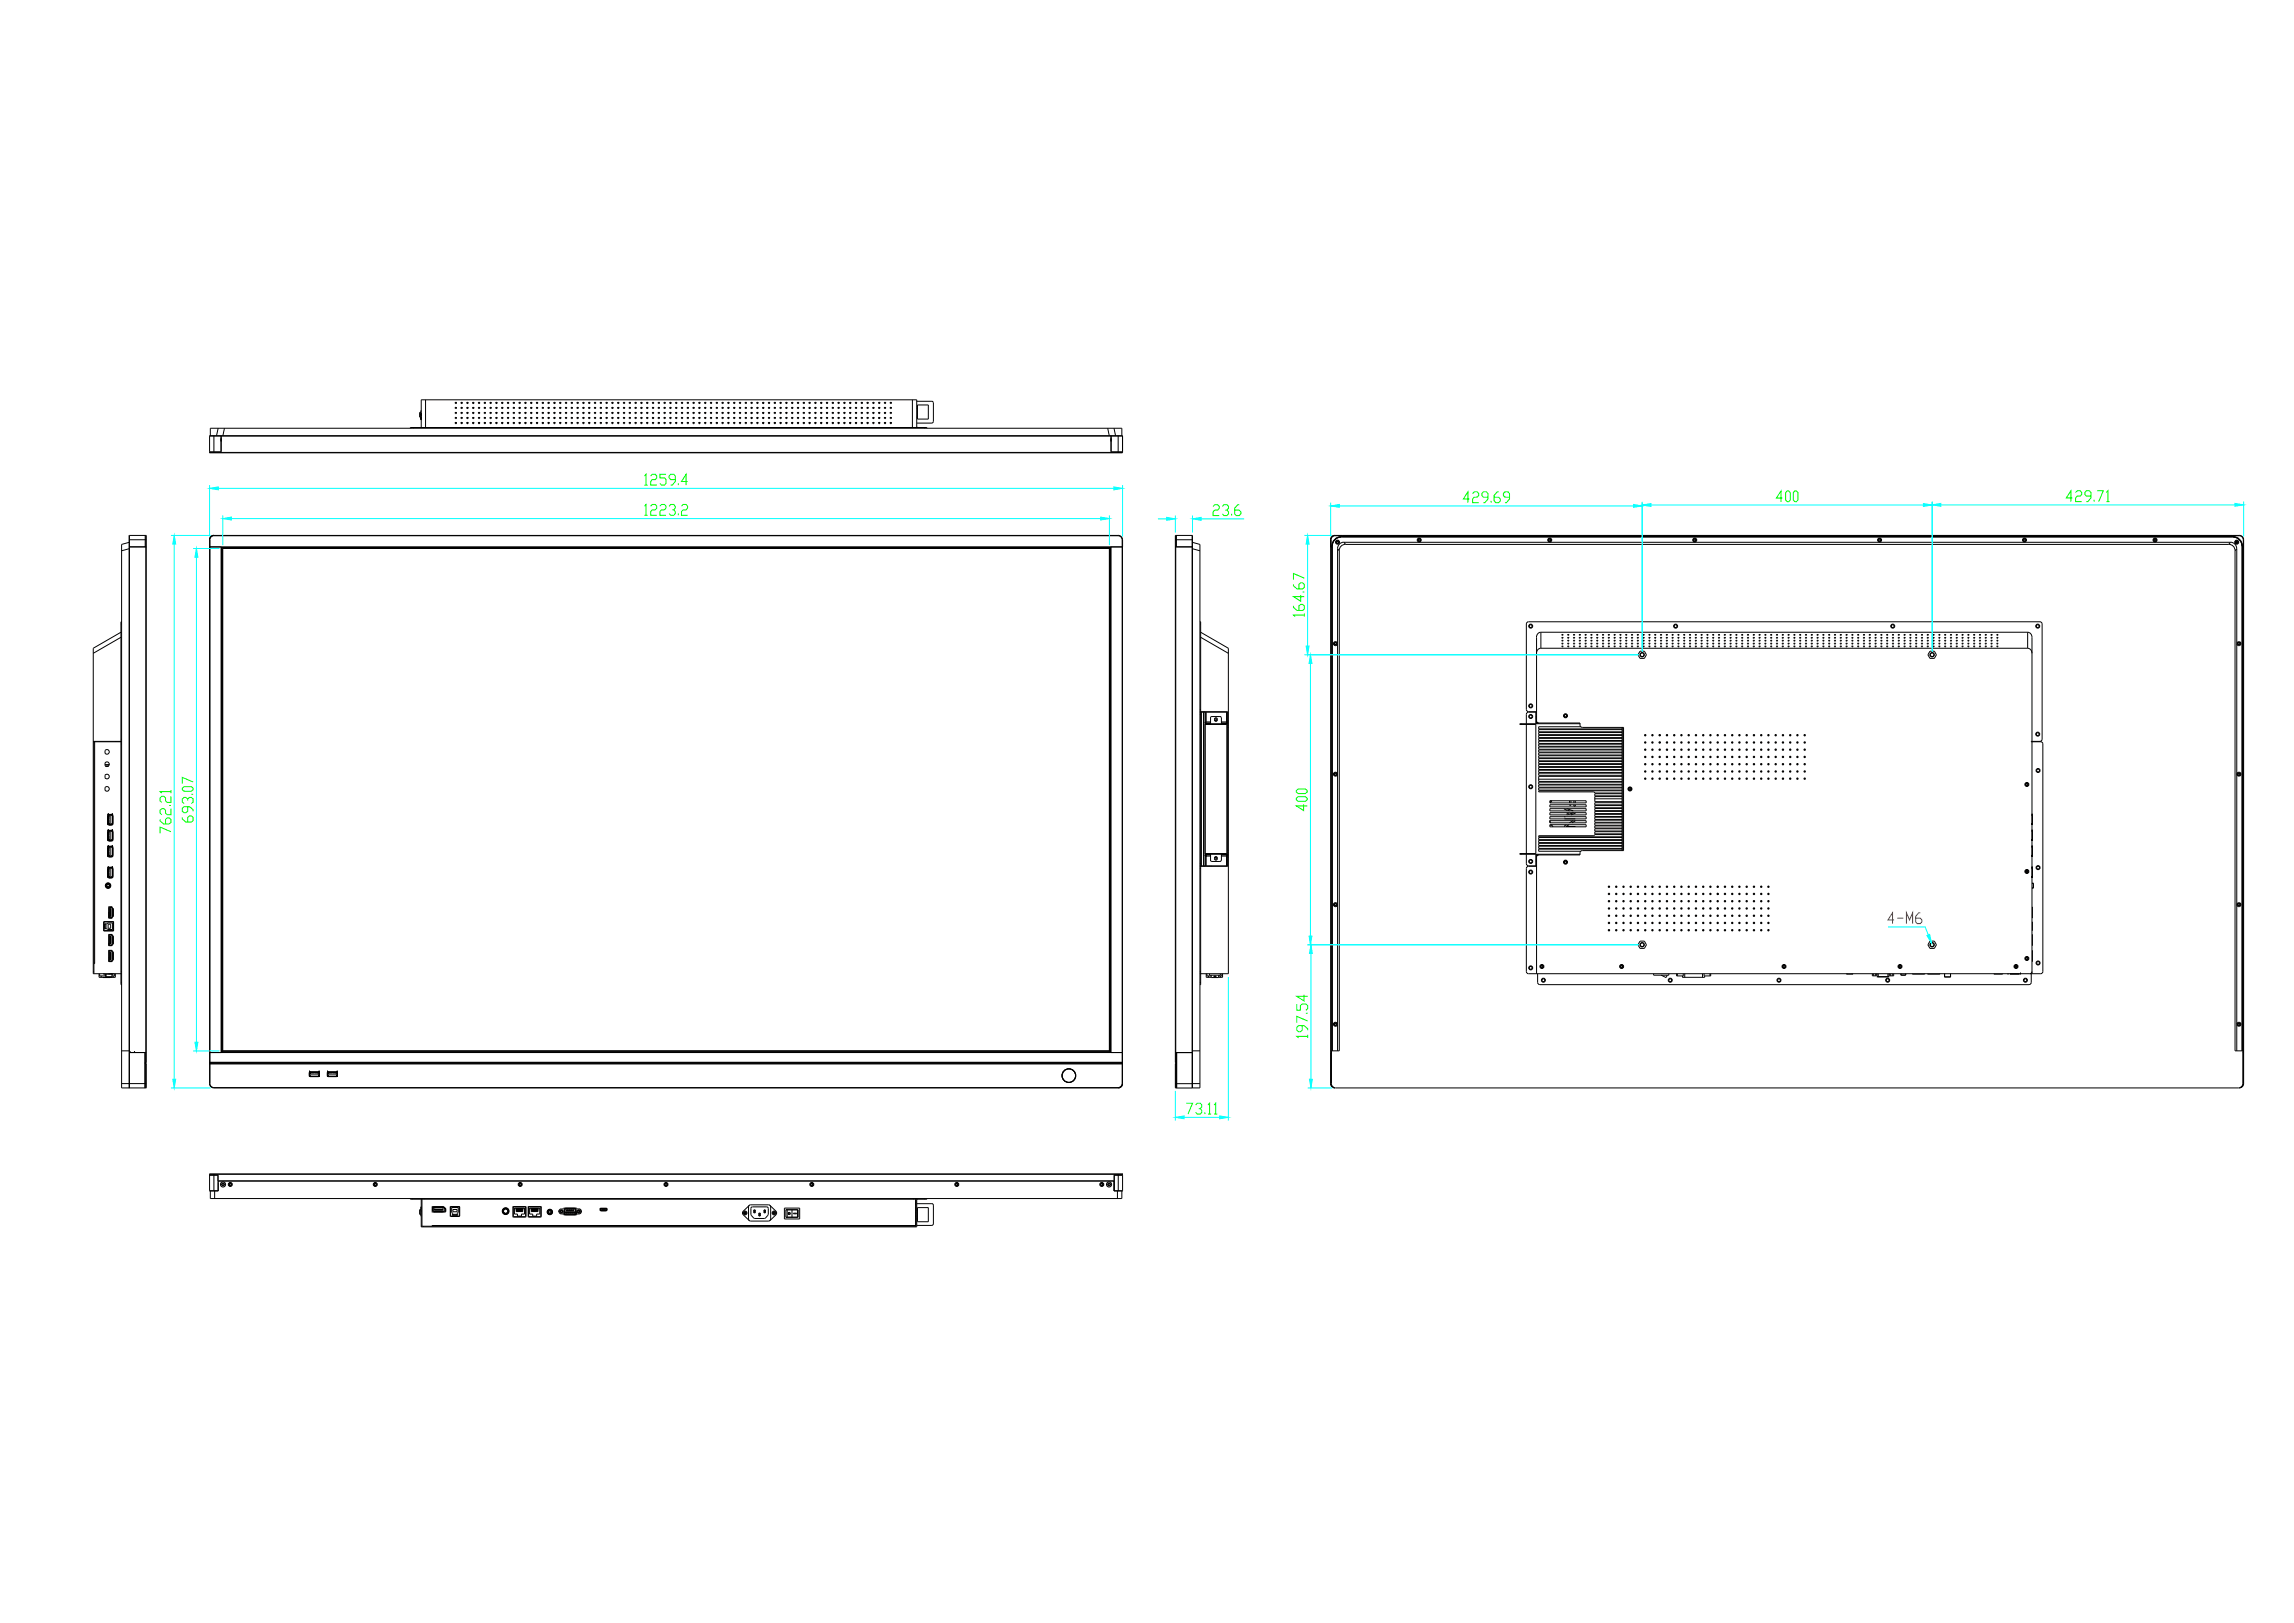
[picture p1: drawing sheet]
<svg xmlns="http://www.w3.org/2000/svg" width="1189mm" height="841mm" viewBox="0 0 1189 841" stroke-linecap="round" stroke-linejoin="round" font-family="sans-serif">
<!-- layer: 0 -->
<g fill="none" stroke="#000" stroke-width=".52">
<path d="M218 214v2M218 215h.1M218 218h.1M218 217h.1M218 213h.1M221 207v15M236 219h1M236 214h1M236 211h1M236 217h1M236 209h1M236 211h.1"/>
<path d="M236 214h.1M236 219h.1M236 217h.1M236 209h.1M236 219h1zM237 217h.1M237 209h.1M237 219h.1M237 214h.1M237 211h.1M239 219h1M239 214h1"/>
<path d="M239 211h1M239 217h1M239 209h1M239 211h.1M239 214h.1M239 219h.1M239 217h.1M239 209h.1M239 219h1zM240 217h.1M240 209h.1M240 219h.1"/>
<path d="M240 214h.1M240 211h.1M242 219h1M242 214h1M242 211h1M242 217h1M242 209h1M242 211h.1M242 214h.1M242 219h.1M242 217h.1M242 209h.1"/>
<path d="M242 219h1zM243 217h.1M243 209h.1M243 219h.1M243 214h.1M243 211h.1M245 219h.1M245 217h.1M245 214h.1M245 211h.1M245 209h.1M245 219h1"/>
<path d="M245 214h1M245 211h1M245 217h1M245 209h1M245 219h1zM246 217h.1M246 209h.1M246 219h.1M246 214h.1M246 211h.1M248 219h.1M248 217h.1"/>
<path d="M248 211h.1M248 214h.1M248 209h.1M248 219h1M248 214h1M248 211h1M248 217h1M248 209h1M248 219h1zM249 217h.1M249 209h.1M249 219h.1"/>
<path d="M249 214h.1M249 211h.1M251 219h.1M251 217h.1M251 214h.1M251 211h.1M251 209h.1M251 219h1M251 214h1M251 211h1M251 217h1M251 209h1"/>
<path d="M251 219h1zM252 217h.1M252 209h.1M252 219h.1M252 214h.1M252 211h.1M254 219h.1M254 217h.1M254 214h.1M254 211h.1M254 209h.1M254 219h1"/>
<path d="M254 214h1M254 211h1M254 217h1M254 209h1M255 217h-1M255 209h-1M255 217h.1M255 209h.1M255 219h.1M255 214h.1M255 211h.1M257 219h.1"/>
<path d="M257 217h.1M257 214h.1M257 211h.1M257 209h.1M257 219h1M257 214h1M257 211h1M257 217h1M257 209h1M258 217h-1M258 209h-1M258 217h.1"/>
<path d="M258 209h.1M258 219h.1M258 214h.1M258 211h.1M260 219h.1M260 217h.1M260 214h.1M260 211h.1M260 209h.1M260 219h1M260 214h1M260 211h1"/>
<path d="M260 209h1M260 217h1M261 217h-1M261 209h-1M261 217h.1M261 209h.1M261 219h.1M261 214h.1M261 211h.1M263 219h.1M263 217h.1M263 214h.1"/>
<path d="M263 211h.1M263 209h.1M263 219h1M263 214h1M263 211h1M263 217h1M263 209h1M264 217h-1M264 209h-1M264 217h.1M264 209h.1M264 219h.1"/>
<path d="M264 214h.1M264 211h.1M266 219h.1M266 217h.1M266 214h.1M266 211h.1M266 209h.1M266 219h1M266 214h1M266 211h1M266 217h1M266 209h1"/>
<path d="M267 217h-1M267 209h-1M267 217h.1M267 209h.1M267 219h.1M267 214h.1M267 211h.1M269 219h.1M269 217h.1M269 214h.1M269 211h.1M269 209h.1"/>
<path d="M269 219h1M269 214h1M269 211v1M269 217h1M269 211h1M269 209h1M269 212h.1M270 217h-1M270 209h-1M270 217h.1M270 211l-1 1M270 209h.1"/>
<path d="M270 219h.1M270 214h.1M270 211h.1M272 219h.1M272 217h.1M272 214h.1M272 211h.1M272 209h.1M272 219h1M272 214h1M272 211h1M272 217h1"/>
<path d="M272 209h1M273 217h.1M273 209h.1M273 219h.1M273 214h.1M273 211h.1M275 219h.1M275 217h.1M275 214h.1M275 211h.1M275 209h.1M275 219h1"/>
<path d="M275 214h1M275 211h1M275 217h1M275 209h1M276 217h.1M276 209h.1M278 219h.1M278 217h.1M278 214h.1M278 211h.1M278 209h.1M278 219h1"/>
<path d="M278 214h1M278 211h1M278 217h1M278 209h1M279 217h.1M279 209h.1M281 219h.1M281 217h.1M281 214h.1M281 211h.1M281 209h.1M281 219h1"/>
<path d="M281 214h1M281 211h1M281 217h1M281 209h1M282 219h.1M282 219h-1M282 214h.1M282 214h-1M282 209h.1M282 209h-1M282 217h.1M284 219h.1"/>
<path d="M284 217h.1M284 214h.1M284 211h.1M284 209h.1M284 214h1M284 211h1M284 217h1M284 219h1M284 209h1M284 211v1M284 216v1M285 219h.1"/>
<path d="M285 219h-1M285 214h.1M285 214h-1M285 209h.1M285 209h-1M285 217h.1M287 219h.1M287 217h.1M287 214h.1M287 211h.1M287 209h.1M287 219h1"/>
<path d="M287 214h1M287 211h1M287 217h1M287 209h1M288 219h.1M288 219h-1M288 214h.1M288 214h-1M288 209h.1M288 209h-1M288 217h.1M290 219h.1"/>
<path d="M290 217h.1M290 214h.1M290 211h.1M290 209h.1M290 219h1M290 214h1M290 211h1M290 217h1M290 209h1M291 219h.1M291 219h-1M291 214h.1"/>
<path d="M291 214h-1M291 209h.1M291 209h-1M291 217h.1M293 219h.1M293 217h.1M293 214h.1M293 211h.1M293 209h.1M293 219h1M293 214h1M293 211h1"/>
<path d="M293 217h1M293 209h1M294 219h.1M294 219h-1M294 214h.1M294 214h-1M294 209h.1M294 209h-1M294 217h.1M296 219h.1M296 217h.1M296 214h.1"/>
<path d="M296 211h.1M296 209h.1M296 219h1M296 214h1M296 211h1M296 209h1M296 217h1M296 216l1 1zM297 219h.1M297 219h-1M297 214h.1M297 214h-1"/>
<path d="M297 209h.1M297 209h-1M297 217h.1M297 211h.1M299 219h.1M299 217h.1M299 214h.1M299 211h.1M299 209h.1M299 219h1M299 214h1M299 211h1"/>
<path d="M299 209h1M299 217h1M299 216l1 1zM299 216h.1M300 219h.1M300 219h-1M300 214h.1M300 214h-1M300 209h.1M300 209h-1M300 217h.1M300 211h.1"/>
<path d="M302 219h.1M302 217h.1M302 214h.1M302 211h.1M302 209h.1M302 219h1M302 214h1M302 211h1M302 209h1M302 217h1M302 216l1 1zM303 219h.1"/>
<path d="M303 219h-1M303 214h.1M303 214h-1M303 209h.1M303 209h-1M303 217h.1M303 211h.1M305 219h.1M305 217h.1M305 214h.1M305 211h.1M305 209h.1"/>
<path d="M305 219h1M305 214h1M305 211h1M305 209h1M305 217h1M305 216l1 1zM306 219h.1M306 219h-1M306 214h.1M306 214h-1M306 209h.1M306 209h-1"/>
<path d="M306 217h.1M306 211h.1M308 219h.1M308 217h.1M308 214h.1M308 211h.1M308 209h.1M308 219h1M308 217h1M308 214h1M308 211h1M308 209h1"/>
<path d="M309 219h.1M309 214h.1M309 211h.1M309 209h.1M311 219h.1M311 217h.1M311 214h.1M311 211h.1M311 209h.1M311 219h1M311 214h1M311 211h1"/>
<path d="M311 209h1M311 217h1M312 217h.1M312 217h-1M312 219h.1M312 214h.1M312 211h.1M312 209h.1M314 219h.1M314 217h.1M314 214h.1M314 211h.1"/>
<path d="M314 209h.1M314 219h1M314 217h1M314 214h1M314 211h1M314 209h1M315 219h.1M315 214h.1M315 211h.1M315 209h.1M317 219h.1M317 217h.1"/>
<path d="M317 214h.1M317 211h.1M317 209h.1M317 219h1M317 217h1M317 214h1M317 211h1M317 209h1M318 219h.1M318 214h.1M318 211h.1M318 209h.1"/>
<path d="M320 219h.1M320 217h.1M320 214h.1M320 211h.1M320 209h.1M320 219h1M320 217h1M320 214h1M320 211l1 1M320 209h1M320 211h1M321 219h.1"/>
<path d="M321 217h.1M321 214h.1M321 211v1M321 209h.1M321 211h.1M323 219h.1M323 217h.1M323 214h.1M323 211h.1M323 209h.1M323 219h1M323 217h1"/>
<path d="M323 214h1M323 211l1 1M323 209h1M323 211h1M324 219h.1M324 217h.1M324 214h.1M324 211v1M324 209h.1M324 211h.1M326 219h.1M326 217h.1"/>
<path d="M326 214h.1M326 211h.1M326 209h.1M326 219h1M326 214h1M326 211h1M326 217h1M326 209h1M327 217h.1M327 209h.1M327 219h.1M327 214h.1"/>
<path d="M327 211h.1M329 219h.1M329 217h.1M329 214h.1M329 211h.1M329 209h.1M329 219h1M329 214h1M329 211h1M329 217h1M329 209h1M330 217h.1"/>
<path d="M330 209h.1M330 219h.1M330 214h.1M330 211h.1M332 219h.1M332 217h.1M332 214h.1M332 211h.1M332 209h.1M332 219h1M332 214h1M332 211h1"/>
<path d="M332 217h1M332 209h1M333 217h.1M333 209h.1M333 219h.1M333 214h.1M333 211h.1M335 219h.1M335 217h.1M335 214h.1M335 211h.1M335 209h.1"/>
<path d="M335 219h1M335 214h1M335 211h1M335 217h1M335 209h1M336 217h.1M336 209h.1M336 219h.1M336 214h.1M336 211h.1M338 219h.1M338 217h.1"/>
<path d="M338 214h.1M338 211h.1M338 209h.1M338 219h1M338 214h1M338 211h1M338 217h1M338 209h1M339 217h.1M339 209h.1M339 219h.1M339 214h.1"/>
<path d="M339 211h.1M341 219h.1M341 217h.1M341 214h.1M341 211h.1M341 209h.1M341 214h1M341 211h1M341 209h1M341 219h1M341 217h1M342 217h-1"/>
<path d="M342 219h-1M342 217h.1M342 209h.1M342 219h.1M342 214h.1M342 211h.1M344 219h.1M344 217h.1M344 214h.1M344 211h.1M344 209h.1M344 219h1"/>
<path d="M344 214h1M344 211h1M344 217h1M344 209h1M345 217h.1M345 209h.1M345 219h.1M345 214h.1M345 211h.1M347 219h.1M347 217h.1M347 214h.1"/>
<path d="M347 211h.1M347 209h.1M347 219h1M347 214h1M347 211h1M347 217h1M347 209h1M348 209h.1M348 209h-1M348 217h.1M348 219h.1M348 214h.1"/>
<path d="M348 211h.1M350 219h.1M350 217h.1M350 214h.1M350 211h.1M350 209h.1M350 219h1M350 214h1M350 211h1M350 217h1M350 209h1M351 217h.1"/>
<path d="M351 209h.1M351 219h.1M351 214h.1M351 211h.1M353 219h.1M353 217h.1M353 214h.1M353 211h.1M353 209h.1M353 219h1M353 214h1M353 211h1"/>
<path d="M353 217h1M353 209h1M354 217h.1M354 209h.1M354 211h.1M354 214h.1M354 219h.1M356 219h.1M356 217h.1M356 214h.1M356 211h.1M356 209h.1"/>
<path d="M356 219h1M356 214h1M356 211h1M356 217h1M356 209h1M357 217h.1M357 209h.1M357 211h.1M357 214h.1M357 219h.1M359 219h.1M359 217h.1"/>
<path d="M359 214h.1M359 211h.1M359 209h.1M359 219h1M359 214h1M359 211h1M359 217h1M359 209h1M360 217h.1M360 209h.1M360 211h.1M360 214h.1"/>
<path d="M360 219h.1M362 219h.1M362 217h.1M362 214h.1M362 211h.1M362 209h.1M362 219h1M362 214h1M362 211h1M362 217h1M362 209h1M363 217h-1"/>
<path d="M363 209h-1M363 217h.1M363 209h.1M363 211h.1M363 214h.1M363 219h.1M365 219h.1M365 217h.1M365 214h.1M365 211h.1M365 209h.1M365 219h1"/>
<path d="M365 214h1M365 211h1M365 217h1M365 209h1M366 217h-1M366 209h-1M366 217h.1M366 209h.1M366 211h.1M366 214h.1M366 219h.1M368 219h.1"/>
<path d="M368 217h.1M368 214h.1M368 211h.1M368 209h.1M368 219h1M368 214h1M368 211h1M368 217h1M368 209h1M369 217h-1M369 209h-1M369 217h.1"/>
<path d="M369 209h.1M369 211h.1M369 214h.1M369 219h.1M371 219h.1M371 217h.1M371 214h.1M371 211h.1M371 209h.1M371 219h1M371 214h1M371 211h1"/>
<path d="M371 217h1M371 209h1M372 219h.1M372 219h-1M372 217h-1M372 209h-1M372 217h.1M372 209h.1M372 211h.1M372 214h.1M374 219h.1M374 217h.1"/>
<path d="M374 214h.1M374 211h.1M374 209h.1M374 219h1M374 214h1M374 211h1M374 217h1M374 209h1M375 217h-1M375 209h-1M375 217h.1M375 209h.1"/>
<path d="M375 211h.1M375 214h.1M375 219h.1M377 219h.1M377 217h.1M377 214h.1M377 211h.1M377 209h.1M377 219h1M377 214h1M377 211h1M377 217h1"/>
<path d="M377 209h1M378 217h.1M378 209h.1M378 211h.1M378 214h.1M378 219h.1M380 219h.1M380 217h.1M380 214h.1M380 211h.1M380 209h.1M380 219h1"/>
<path d="M380 214h1M380 211h1M380 217h1M380 209h1M381 217h.1M381 209h.1M381 211h.1M381 214h.1M381 219h.1M383 219h.1M383 217h.1M383 214h.1"/>
<path d="M383 211h.1M383 209h.1M383 219h1M383 214h1M383 211h1M383 217h1M383 209h1M384 217h.1M384 209h.1M384 211h.1M384 214h.1M384 219h.1"/>
<path d="M386 219h.1M386 217h.1M386 214h.1M386 211h.1M386 209h.1M386 219h1M386 214h1M386 211h1M386 217h1M386 209h1M387 219h.1M387 219h-1"/>
<path d="M387 214h.1M387 214h-1M387 209h.1M387 209h-1M387 217h.1M387 211h.1M389 219h.1M389 217h.1M389 214h.1M389 211h.1M389 209h.1M389 219h1"/>
<path d="M389 214h1M389 211h1M389 217h1M389 209h1M390 214h.1M390 219h.1M390 219h-1M390 214h-1M390 209h.1M390 209h-1M390 217h.1M390 211h.1"/>
<path d="M392 219h.1M392 217h.1M392 214h.1M392 211h.1M392 209h.1M392 219h1M392 214h1M392 211h1M392 217h1M392 209h1M393 219h.1M393 219h-1"/>
<path d="M393 214h.1M393 214h-1M393 209h.1M393 209h-1M393 217h.1M393 211h.1M395 219h.1M395 217h.1M395 214h.1M395 211h.1M395 209h.1M395 219h1"/>
<path d="M395 214h1M395 211h1M395 217h1M395 209h1M396 209h-1M396 209h.1M396 211v1M396 214h.1M396 216v1M396 219v1M396 219h.1M396 219h-1"/>
<path d="M396 214h-1M396 217h.1M396 211h.1M398 219h.1M398 217h.1M398 214h.1M398 211h.1M398 209h.1M398 219h1M398 214h1M398 211h1M398 217h1"/>
<path d="M398 209h1M399 219h.1M399 219h-1M399 214h.1M399 214h-1M399 209h.1M399 209h-1M399 217h.1M399 211h.1M401 219h.1M401 217h.1M401 214h.1"/>
<path d="M401 211h.1M401 209h.1M401 219h1M401 214h1M401 211h1M401 217h1M401 209h1M402 219h.1M402 219h-1M402 214h.1M402 214h-1M402 209h.1"/>
<path d="M402 209h-1M402 217h.1M402 211h.1M404 219h.1M404 217h.1M404 214h.1M404 211h.1M404 209h.1M404 219h1M404 214h1M404 211h1M404 209h1"/>
<path d="M404 217h1M404 216l1 1zM405 219h.1M405 219h-1M405 214h.1M405 214h-1M405 209h.1M405 209h-1M405 217h.1M405 211h.1M407 219h.1M407 217h.1"/>
<path d="M407 214h.1M407 211h.1M407 209h.1M407 219h1M407 214h1M407 211h1M407 209h1M407 217h1M407 216l1 1zM408 219h.1M408 219h-1M408 214h.1"/>
<path d="M408 214h-1M408 209h.1M408 209h-1M408 217h.1M408 211h.1M410 219h.1M410 217h.1M410 214h.1M410 211h.1M410 209h.1M410 219h1M410 214h1"/>
<path d="M410 211h1M410 209h1M410 217h1M410 216l1 1zM411 219h.1M411 219h-1M411 214h.1M411 214h-1M411 209h.1M411 209h-1M411 217h.1M411 211h.1"/>
<path d="M413 219h.1M413 217h.1M413 214h.1M413 211h.1M413 209h.1M413 219h1M413 217h1M413 214h1M413 211h1M413 209h1M414 219h.1M414 219h-1"/>
<path d="M414 209h.1M414 209h-1M414 211h.1M414 214h.1M416 219h.1M416 217h.1M416 214h.1M416 211h.1M416 209h.1M416 219h1M416 217h1M416 214h1"/>
<path d="M416 211h1M416 209h1M417 219h.1M417 219h-1M417 209h.1M417 209h-1M417 211h.1M417 214h.1M419 219h.1M419 217h.1M419 214h.1M419 211h.1"/>
<path d="M419 209h.1M419 219h1M419 217h1M419 214h1M419 209h1M419 211v1M419 211h1M419 212h1M420 219h.1M420 219h-1M420 212h-1M420 211v1"/>
<path d="M420 209h.1M420 211h.1M420 214h.1M422 219h.1M422 217h.1M422 214h.1M422 211h.1M422 209h.1M422 219h1M422 217h1M422 214h1M422 211h1"/>
<path d="M422 209h1M423 219h.1M423 219h-1M423 209h.1M423 209h-1M423 211h.1M423 214h.1M425 219h.1M425 217h.1M425 214h.1M425 211h.1M425 209h.1"/>
<path d="M425 219h1M425 217h1M425 214h1M425 211l1 1M425 209h1M425 211h1M426 209h.1M426 209h-1M426 219h.1M426 217h.1M426 214h.1M426 211v1"/>
<path d="M426 211h.1M428 219h.1M428 217h.1M428 214h.1M428 211h.1M428 209h.1M428 219h1M428 217h1M428 214h1M428 211l1 1M428 209h1M428 211h1"/>
<path d="M429 209h.1M429 209h-1M429 219h.1M429 217h.1M429 214h.1M429 211v1M429 211h.1M431 219h.1M431 217h.1M431 214h.1M431 211h.1M431 209h.1"/>
<path d="M431 219h1M431 214h1M431 211h1M431 217h1M431 209h1M432 209h.1M432 209h-1M432 217h.1M432 211h.1M432 214h.1M432 219h.1M434 219h.1"/>
<path d="M434 217h.1M434 214h.1M434 211h.1M434 209h.1M434 219h1M434 214h1M434 211h1M434 217h1M434 209h1M435 209h.1M435 209h-1M435 217h.1"/>
<path d="M435 211h.1M435 214h.1M435 219h.1M437 219h.1M437 217h.1M437 214h.1M437 211h.1M437 209h.1M437 219h1M437 214h1M437 211h1M437 217h1"/>
<path d="M437 209h1M438 209h.1M438 209h-1M438 217h.1M438 211h.1M438 214h.1M438 219h.1M440 219h.1M440 217h.1M440 214h.1M440 211h.1M440 209h.1"/>
<path d="M440 219h1M440 214h1M440 211h1M440 217h1M440 209h1M441 209h.1M441 209h-1M441 217h.1M441 211h.1M441 214h.1M441 219h.1M443 219h.1"/>
<path d="M443 217h.1M443 214h.1M443 211h.1M443 209h.1M443 219h1M443 214h1M443 211h1M443 217h1M443 209h1M443 209h1zM443 219h1zM444 209h.1"/>
<path d="M444 217h.1M444 211h.1M444 214h.1M444 219h.1M446 219h.1M446 217h.1M446 214h.1M446 211h.1M446 209h.1M446 219h1M446 214h1M446 211h1"/>
<path d="M446 217h1M446 209h1M446 209h1zM446 219h1zM447 209h.1M447 217h.1M447 211h.1M447 214h.1M447 219h.1M449 219h.1M449 217h.1M449 214h.1"/>
<path d="M449 211h.1M449 209h.1M449 219h1M449 214h1M449 211h1M449 217h1M449 209h1M449 209h1zM449 219h1zM450 209h.1M450 217h.1M450 211h.1"/>
<path d="M450 214h.1M450 219h.1M452 219h.1M452 217h.1M452 214h.1M452 211h.1M452 209h.1M452 219h1M452 214h1M452 211h1M452 209h1M452 217h1"/>
<path d="M453 217h-1M453 217h.1M453 209h.1M453 211h.1M453 214h.1M453 219h.1M455 219h.1M455 217h.1M455 214h.1M455 211h.1M455 209h.1M455 219h1"/>
<path d="M455 214h1M455 211h1M455 209h1M455 217h1M456 217h-1M456 217h.1M456 209h.1M456 211h.1M456 214h.1M456 219h.1M458 219h.1M458 217h.1"/>
<path d="M458 214h.1M458 211h.1M458 209h.1M458 219h1M458 211h1M458 217h1M458 209h1M458 214h1M458 219h1zM459 217h.1M459 214h-1M459 209h.1"/>
<path d="M459 211h.1M459 214h.1M459 219h.1M461 219h.1M461 217h.1M461 214h.1M461 211h.1M461 209h.1M461 219h1M461 214h1M461 211h1M461 217h1"/>
<path d="M461 209h1M462 217h.1M462 209h.1M462 211h.1M462 214h.1M462 219h.1M473 207v15M475 208h8l1 1M475 216h.1M475 212h.1M475 211h.1M475 210h6v7h-6z"/>
<path d="M484 218l-1 1h-8M484 209v9M109 226v8M109 234h473M109 226h473M109 226v-4h472v4M111 226v9M113 222l-1 4M115 229h.1M115 228h.1M115 226v8h-6M116 222v4"/>
<path d="M213 222h267M213 222h.1M214 222h.1M218 222v-15h257v15M475 221h.1M479 222h.1M574 222l1 4M576 229h.1M576 228h.1M576 226v8h6M577 222l1 4M579 226v9"/>
<path d="M582 226h.1M582 226v8M582 234h.1M67 280h9M67 277v1M67 277v287M67 277h9M75 277v6M76 277v273M76 277v274M109 280v282v-282M109 280h.1"/>
<path d="M111 277l-2 1v2M111 278h-2v2M111 277v1M111 278h468M111 277h468M579 277l2 1 1 2M579 278h2l1 2M579 277v1M582 280v282M582 280h.1M609 280h9M609 277v273"/>
<path d="M609 277h9M610 277v6M618 277v287M690 280h.1M690 280v282M691 278l-1 2M692 277l-2 1v2M692 278h-2v2M692 277h469l-469 1M692 277v1M694 278h1M695 278a5 5 0 0 0-5 5"/>
<path d="M695 278h.1M695 278h462M696 277v1M1157 277v1M1157 278a5 5 0 0 1 5 5M1157 278h.1M1157 278h1M1160 277l2 1 1 2M1160 278h2l1 2M1163 280v282v-282M1163 280h.1M67 281l-4 1v282h13"/>
<path d="M67 283h9M67 284l-4 1M109 283h473M115 284h461v261h-461zM115 284h460M115 284v261M115 284v-1v262M575 284l1-1v262h-1M575 284v261M618 281l4 1v282h-13M618 283h-9M618 284l4 1"/>
<path d="M690 283h.1M690 283v262M690 282v263M691 282v1M694 285v260h-4v17M694 285l-1-1v261M696 281a3 3 0 0 0-3 3M696 281l1 1h458l1-1M696 281h460M697 282a3 3 0 0 0-3 3M1155 282a3 3 0 0 1 3 3M1156 281a3 3 0 0 1 3 3"/>
<path d="M1158 285v260h4v17M1158 285l1-1v261M1159 281h.1M1162 282v1M1162 282v263M1162 283h1M1162 283v262M63 328l-15 8v169h15M63 323h.1M63 330l-15 9M63 322v188M622 322v47"/>
<path d="M622 323h.1M622 328l15 8v169h-15M622 330l15 9M796 330v45M799 336l-2 1-1 2M799 328l-2 1-1 1M799 328v8M799 336h252M799 328h252M809 330h1zM809 333h1zM810 329h.1"/>
<path d="M810 334h.1M810 331h.1M812 330h1zM812 333h1zM813 329h.1M813 334h.1M813 331h.1M815 330h1zM815 333h1zM816 329h.1M816 334h.1M816 331h.1"/>
<path d="M818 330h1zM818 333h1zM819 329h.1M819 334h.1M819 331h.1M821 330h1zM821 333h1zM822 329h.1M822 334h.1M822 331h.1M824 332h1zM824 335h1z"/>
<path d="M825 329h.1M825 335h.1M825 332h.1M827 332h1zM827 335h1zM828 329h.1M828 335h.1M828 332h.1M830 332h1zM830 335h1zM831 329h.1M831 332h.1"/>
<path d="M831 335h.1M833 332h1zM833 335h1zM834 329h.1M834 335h.1M834 332h.1M836 332h1zM836 335h1zM837 329h.1M837 335h.1M837 332h.1M839 332h1z"/>
<path d="M839 335h1zM840 329h.1M840 335h.1M840 332h.1M842 332h1zM842 335h1zM843 329h.1M843 335h.1M843 332h.1M845 332h1zM845 335h1zM846 329h.1"/>
<path d="M846 335h.1M846 332h.1M848 332h1zM848 335h1zM849 329h.1M849 335h.1M849 332h.1M850 337h2l1 2-1 2h-2l-1-2zM851 332h1zM851 335h1zM852 329h.1M852 335h.1"/>
<path d="M852 332h.1M854 332h1zM854 335h1zM855 329h.1M855 335h.1M855 332h.1M857 330h1zM857 332h1zM857 333h1zM857 335h1zM858 329h.1M858 332h.1"/>
<path d="M858 335h.1M860 332h1zM860 335h1zM861 329h.1M861 335h.1M861 332h.1M864 332h.1M864 335h.1M864 329h.1M867 332h.1M867 335h.1M867 329h.1"/>
<path d="M870 332h.1M870 335h.1M870 329h.1M873 332h.1M873 335h.1M873 329h.1M876 332h.1M876 335h.1M876 329h.1M879 332h.1M879 335h.1M879 329h.1"/>
<path d="M882 332h.1M882 335h.1M882 329h.1M885 332h.1M885 335h.1M885 329h.1M888 332h.1M888 335h.1M888 329h.1M891 332h.1M891 335h.1M891 329h.1"/>
<path d="M894 332h.1M894 335h.1M894 329h.1M897 332h.1M897 335h.1M897 329h.1M900 332h.1M900 335h.1M900 329h.1M903 332h.1M903 335h.1M903 329h.1"/>
<path d="M906 329h.1M909 329h.1M912 329h.1M915 331h.1M915 334h.1M915 329h.1M918 331h.1M918 334h.1M918 329h.1M921 331h.1M921 334h.1M921 329h.1"/>
<path d="M924 331h.1M924 334h.1M924 329h.1M927 331h.1M927 334h.1M927 329h.1M930 331h.1M930 334h.1M930 329h.1M933 331h.1M933 334h.1M933 329h.1"/>
<path d="M936 331h.1M936 332h.1M936 334h.1M936 335h.1M936 329h.1M939 331h.1M939 332h.1M939 334h.1M939 335h.1M939 329h.1M942 331h.1M942 332h.1"/>
<path d="M942 334h.1M942 335h.1M942 329h.1M945 331h.1M945 332h.1M945 334h.1M945 335h.1M945 329h.1M948 331h.1M948 332h.1M948 334h.1M948 335h.1"/>
<path d="M948 329h.1M951 330h.1M951 332h.1M951 333h.1M951 335h.1M951 329h.1M954 330h.1M954 332h.1M954 333h.1M954 335h.1M954 329h.1M957 330h.1"/>
<path d="M957 332h.1M957 333h.1M957 335h.1M957 329h.1M960 330h.1M960 332h.1M960 333h.1M960 335h.1M960 329h.1M963 330h.1M963 332h.1M963 333h.1"/>
<path d="M963 335h.1M963 329h.1M966 330h.1M966 332h.1M966 333h.1M966 335h.1M966 329h.1M969 330h.1M969 332h.1M969 333h.1M969 335h.1M969 329h.1"/>
<path d="M972 330h.1M972 332h.1M972 333h.1M972 335h.1M972 329h.1M975 330h.1M975 332h.1M975 333h.1M975 335h.1M975 329h.1M978 330h.1M978 332h.1"/>
<path d="M978 333h.1M978 335h.1M978 329h.1M981 330h.1M981 332h.1M981 333h.1M981 335h.1M981 329h.1M984 330h.1M984 332h.1M984 333h.1M984 335h.1"/>
<path d="M984 329h.1M987 330h.1M987 332h.1M987 333h.1M987 335h.1M987 329h.1M990 330h.1M990 332h.1M990 333h.1M990 335h.1M990 329h.1M993 330h.1"/>
<path d="M993 332h.1M993 333h.1M993 335h.1M993 329h.1M996 330h.1M996 332h.1M996 333h.1M996 335h.1M996 329h.1M999 330h.1M999 332h.1M999 333h.1"/>
<path d="M999 335h.1M999 329h.1M1000 337h2l2 2-2 2h-2l-1-2zM1002 330h.1M1002 332h.1M1002 333h.1M1002 335h.1M1002 329h.1M1005 330h.1M1005 332h.1M1005 333h.1M1005 335h.1"/>
<path d="M1005 329h.1M1008 330h.1M1008 332h.1M1008 333h.1M1008 335h.1M1008 329h.1M1011 330h.1M1011 332h.1M1011 333h.1M1011 335h.1M1011 329h.1M1014 330h.1"/>
<path d="M1014 332h.1M1014 333h.1M1014 335h.1M1014 329h.1M1017 330h.1M1017 332h.1M1017 333h.1M1017 335h.1M1017 329h.1M1020 331h.1M1020 332h.1M1020 334h.1"/>
<path d="M1020 335h.1M1020 329h.1M1023 331h.1M1023 332h.1M1023 334h.1M1023 335h.1M1023 329h.1M1026 331h.1M1026 332h.1M1026 334h.1M1026 335h.1M1026 329h.1"/>
<path d="M1029 331h.1M1029 332h.1M1029 334h.1M1029 335h.1M1029 329h.1M1032 331h.1M1032 332h.1M1032 334h.1M1032 335h.1M1032 329h.1M1035 330h1zM1035 332h1z"/>
<path d="M1035 333h1zM1035 335h1zM1035 329h.1M1035 331h.1M1035 334h.1M1051 328l2 1v1v54M1051 336l2 1v2M1051 328v8M622 369h14v80h-14M622 370h.1M622 369h14M622 368h.1"/>
<path d="M622 369v80M623 369v80M624 369v80M624 369h.1M624 375h3M625 375h11M625 369v5M625 369v6M625 375h.1M627 374h-3l1 1h2M628 371l-1 1v3M628 371h4"/>
<path d="M629 373a.8 .8 0 0 0 1 1 .8 .8 0 0 0 1-1M629 373a.7 .7 0 0 1 1-1 .7 .7 0 0 1 1 1M631 373h.1M632 371l1 1v3M633 375h3M633 374h3M635 375h.1M636 369v6M636 372h.1M636 369h.1M636 369v5M636 374l-3 1"/>
<path d="M636 377h1M636 376h1M636 375h1M636 374h1M788 375h.1M791 375v67M796 371h.1M796 369v6M796 372h.1M796 374l1 1M796 369h-4l-1-1v-45l1-1h266v1v60v1h-5h5l1 1v119l-1 1h-266l-1-2v-53l1-1h4M796 369h-5v6"/>
<path d="M796 374h.1M797 375h22v1l1 1M797 374v1M797 375h.1M819 375h-31h8v67l-8 1h31M819 377h-22v1h44M820 377h21v64h-21l-1 1M841 378h-44v1h44M841 380h-44v1h44M841 377v64M48 384h15M49 384v121"/>
<path d="M49 384v115M49 384h.1M54 396h3M55 395a1.2 1.2 0 0 1 1 0 1.2 1.2 0 0 1 0 2 1.2 1.2 0 0 1-2 0zM55 389a1.2 1.2 0 0 1 1 0 1.2 1.2 0 0 1 0 2 1.2 1.2 0 0 1-2-1zM55 397h1M60 384h.1M61 384h.1M62 384h.1M63 385h.1M63 383h.1M624 386h1"/>
<path d="M841 397h.1M841 396h-44v1h44M841 381h-44v1h44M841 383h-44v1h44M841 384h-44v1h44M841 386h-44v1h44M841 387h-44v1h44M841 389h-44v1h44M841 390h-44v1h44M841 392h-44v1h44M841 393h-44v1h44M841 395h-44v1h44"/>
<path d="M841 398h-44v1h44M841 399h-44v1h44M860 381h.1M860 384v1M864 381h.1M864 384v1M864 388v1M864 392v1M864 396h.1M864 399v1M1053 384v121M55 408a1.2 1.2 0 0 1 1 0 1.2 1.2 0 0 1 0 2 1.2 1.2 0 0 1-2-1z"/>
<path d="M55 401a1.2 1.2 0 0 1 1 1 1.2 1.2 0 0 1 0 1 1.2 1.2 0 0 1-2 0zM797 404h44M803 415h19v1h-19zM803 417h19v1h-19zM803 419h19v1h-19zM803 416h1M804 415v1M811 419l1 1M812 419l3 1M813 415v1M813 417h1M814 415v1"/>
<path d="M816 415v1M816 417v1v-1M827 414h14M827 411h14M841 410h-44h29v1M841 401h-44v1h44M841 402h-44v3h44M841 405h-44v1h44M841 407h-44v1h44M841 408h-44v1h44M841 411h-14v1h14M841 413h-14v2h14"/>
<path d="M841 416h-14v1h14M841 417h-14v2h14M841 419h-14v1h14M864 403v1M1050 406h.1M1050 407h.1M56 431h2v5l-2-1zM56 439h1M56 431h1M56 423v4M56 422h.1M56 435h.1"/>
<path d="M56 427h.1M56 431h.1M56 439h.1M56 439h2M56 435h2M56 431h2M56 422v5M56 431v4M56 439v5M56 422h2M56 427h2M56 433h.1"/>
<path d="M56 425h.1M56 439v4M56 438v1v4M56 422v1M56 422h2v5h-2v-4M56 435h1M56 423h1M57 422v5M57 431v4M57 439v5M57 427h-1M57 422h.1"/>
<path d="M57 427v1M57 430h.1M58 427v1M58 430h.1M58 436h.1M58 422h.1M58 439h.1M58 438l1 1-1 5h-2M58 439h-2M58 439v4M58 431v4M58 423v4"/>
<path d="M58 431h.1M58 422v5M58 439v5M58 427h.1M58 435h.1M624 432h1M803 426h1M803 426h.1M803 428h1M803 427h19v1h-19zM803 421h19v1h-19zM803 423h19v1h-19z"/>
<path d="M803 425h19v1h-19zM804 427l1 1M811 423h.1M811 424h.1M812 427l-1 1M812 421v1M813 420h.1M813 421v1l3-1M813 427l-1 1h4M815 425l-2 1M816 421l-2 1M816 424h.1"/>
<path d="M816 425l-1 1M826 432v1h-29v1h44M827 432h14M841 435h-44v2h44M841 434h-44v1h44M841 431h-14v1h14M841 429h-14v2h14M841 426h-14v2h14M841 425h-14v1h14M841 423h-14v2h14M841 422h-14v1h14M841 437h-44v1h44"/>
<path d="M841 438h-44v2h44M841 420h-14v2h14M841 428h-14v1h14M841 421h.1M1053 422h.1M1053 427h.1M1053 435v1M1053 439h.1M1053 435h.1M1053 431h.1M1053 423h.1M1053 430v1"/>
<path d="M1053 436h.1M1053 430h.1M1053 422v5M1053 430v6M1053 439v5M56 443v1M56 443h.1M56 444h2M56 450v4M56 455h.1M56 444h.1M56 450h.1"/>
<path d="M56 455h2M56 450h2M56 450v5M56 452h.1M56 441h.1M56 449v1M56 449l2 1v5h-2v-5M56 450h1M56 443h1M57 454h-1M57 450v5M57 444h.1"/>
<path d="M58 444h.1M58 449h.1M58 455h.1M58 449v1M58 450v4M58 450h.1M58 450v5M622 450h.1M622 449h14M622 448h.1M622 449v61M624 449h.1"/>
<path d="M624 443h3M625 442h11M625 444h.1M625 443v6M625 442v1M626 449h.1M627 449h.1M627 443l1 3h4h1v-3M627 443h-2l-1 1h3M628 449h.1M631 445a.8 .8 0 0 0-1-1 .8 .8 0 0 0 0 1 .8 .8 0 0 0 1 0M631 445h.1"/>
<path d="M633 443h3M633 444h3M635 442v1M636 443v6M636 448h.1M636 445h.1M636 443h-11v-68h11v68M636 444h1M636 443h1M636 442h1M636 441h1M788 442v1"/>
<path d="M791 443v5l5 1M796 446h.1M796 443v6M796 444h.1M796 443v62M797 443l-1 1M797 443h.1M819 442v1h-22M841 440h-44v1h22M890 460h1M890 459h1M1050 452h.1"/>
<path d="M1050 451v1M1050 451h.1M1051 451h-1M1051 452h-1M1053 450h.1M1053 455h.1M1053 444h.1M1053 454h.1M1053 443h.1M1053 458h1M1053 449h.1M1053 449v6"/>
<path d="M1054 458h.1M1054 458v2M54 479l4-1v4l-4-1M54 479h1v2h-1zM56 479h1v2h-1zM56 475l2 1M57 473l-1 3M57 470v5M57 475h1M57 475h.1M57 471v4M57 471h.1"/>
<path d="M58 470h.1M58 470h-1M58 475h.1M58 470v1M58 471h.1M58 476h.1M58 470h-2M58 475v1M58 470l1 5M58 471v4M58 471h1M59 475h-1"/>
<path d="M59 474h.1M59 472h.1M59 473h.1M59 478h-5v4h5M59 478v4M890 470h.1M890 471h.1M890 463h1M891 471h-1M1053 478v4M1053 470v6M1053 475h.1"/>
<path d="M1053 470h.1M1053 460h1M1054 460h.1M49 499h.1M56 498h2M56 493v5h2M56 493h2M56 490h2M57 489l-1 1M57 493v5M57 493h-1M57 484v6"/>
<path d="M57 485h1M57 497h.1M57 489h.1M57 493v4M57 485v4M57 493h.1M57 485h.1M58 493h.1M58 484v1M58 493h-1M58 498h.1M58 485h.1"/>
<path d="M58 484h.1M58 489l-1 1M58 493v1M58 490h.1M58 493h-2M58 489h.1M58 484h-2M58 493h1M58 497v1M58 494h.1M58 485v4M58 494v3"/>
<path d="M58 497h.1M58 493l1 1M59 497l-1 1M59 497h-1M59 496h.1M59 494h.1M59 488h.1M59 486h.1M59 489h.1M59 485v4M59 493v4M59 493h.1"/>
<path d="M59 497h.1M850 488h2l1 2-1 1h-2l-1-1zM1000 488h2l2 2-2 1h-2l-1-1zM1050 496h.1M1050 497h.1M1053 493v5M1053 498h.1M1053 493h.1M1053 484v6M1053 490h.1M1053 485h.1M48 503h1"/>
<path d="M54 505h5M54 505h.1M55 506h.1M55 505h.1M55 505v1M55 506h3M56 505h.1M57 505h.1M58 506h.1M58 505h.1M63 509h.1M63 503h.1"/>
<path d="M622 509h.1M622 503h.1M797 509l1 1h254l1-1M797 505v4M798 501h1M800 501h.1M840 501h.1M841 501h.1M924 501h.1M925 501h.1M957 505h3M957 505h.1"/>
<path d="M960 505h.1M970 505v1h2v-1M971 505v1M972 505v1M973 506h6M973 505v1M978 505v1M979 505v1M979 505v1h2v-1M980 505v1M981 505v1M984 501h.1"/>
<path d="M985 500v1M985 505h3M985 501h.1M985 505h.1M988 505h.1M991 505h6M999 505h6M1008 506h.1M1008 506h3M1008 505v1M1011 506h.1M1011 505v1"/>
<path d="M1033 505h5M1041 505h.1M1042 505h5M1044 501h.1M1045 500l-1 1M1045 500h.1M1045 501h-1M1045 501h1M1047 505h.1M1053 504v5M1053 503l-1 2M63 545h4"/>
<path d="M67 545h9M68 545h.1M70 545h.1M75 545v19v-19M76 550v1M76 551v13M76 550h.1M76 551h.1M109 550h473zM109 545h473M109 551h473zM115 545h460"/>
<path d="M160 557h1M160 556h1M160 558h.1M160 556h.1M160 556v2M160 558h5M161 556v2l-1-3h5v3M161 558h.1M161 556h.1M161 557h4M161 558h4M161 555l4 1"/>
<path d="M161 556v1M163 556h.1M165 555v2M165 558h.1M165 556h.1M165 556v2M165 557h1M165 556h1M165 557v1M165 556h-5M170 557h.1M170 556h.1"/>
<path d="M170 558h.1M170 556v2M170 558h5M170 557h5M170 558v-3h5v3M170 555v2M172 556h.1M174 556v1M174 555l-4 1M174 558h.1M175 557h.1M175 556h.1"/>
<path d="M175 558h.1M175 556v2M175 556h-5M609 551v13M609 551h.1M609 550h.1M609 545h9M609 550v1M610 545v19M611 545h.1M612 545h.1M613 545h.1"/>
<path d="M615 545h.1M617 545h.1M618 545h4M690 545h.1M1162 545h1M63 562h13M109 561v2l2 1M111 564h.1M111 564h468M579 564h.1M582 561l-1 2-2 1M582 562l-1 1-1 1"/>
<path d="M609 562h13M618 564h.1M690 562v1l2 1M690 562h.1M690 562v1l1 1M690 561l1 2 1 1h468l2-1v-2M1163 561l-2 2M1163 561l-1 2-2 1M109 608v9M109 609h4v8M109 617h4M109 608h473"/>
<path d="M109 609h4M109 608h.1M109 617v4h472v-4M111 608v9M111 617v4M113 612h464M114 612l-1 1v4h-4M577 612v1M577 617h5M577 611h.1M579 617v4M579 608v1"/>
<path d="M580 609v8M582 608h.1M582 609h-5M582 609h-5v8h5M582 608v9M213 621h262M214 621h.1M218 629h.1M218 627h.1M218 627v2M218 630h.1M218 628h.1"/>
<path d="M218 626h.1M218 625h.1M218 621v15h257v-15h5M219 621v14M219 635v1M220 621h.1M224 625h6M224 635h.1M224 626h6M224 625l1 3h6M225 626h-1M225 626h.1"/>
<path d="M225 628h5M225 628h.1M225 627h.1M225 627h4M226 628h.1M226 625v1M227 625v1M228 628h.1M228 625v1M229 628h.1M229 625v1M229 627h.1"/>
<path d="M229 627h1M230 627h-5M230 627h-1M230 626h1M230 626h.1M230 626h-5h-1v1l6 1 1-1M230 626v1M231 626h.1M231 627h.1M231 626v2M233 625h5M233 625v5h5v-5"/>
<path d="M234 625v5h4v-5M234 626h3v4h-2zM235 627h2v1h-2zM235 629l2 1zM238 628h.1M266 625h7M266 625v6h6l1-6M266 625v5h6v-5M267 626h5v3h-2v1h-2v-1h-1zM267 626h5M267 626v2h4v-2M268 628h.1"/>
<path d="M268 626v2M269 628h.1M269 626v2M270 628h.1M270 626v2M270 628h1M271 626v2M274 625v6h6v-6M274 625h6M274 625v5h6v-5M274 626h6v3h-2v1h-2v-1h-2zM274 626h6"/>
<path d="M275 626v2h4v-2M276 628h.1M276 626v2M276 628h1M277 626v2M277 628h.1M278 628h.1M278 626v2M290 628h.1M291 627h1v1v1h-1l-1-1zM291 629h1M292 626h7"/>
<path d="M292 626h.1M292 626h-1M292 629h1M292 630h7M292 629h.1M292 627v2M292 627h1M293 629h.1M293 627l5-1 1 3h-6zM293 627v2M293 629h5M293 627h.1"/>
<path d="M293 627v-1l-1 1M293 627h5M298 627h.1M298 627v-1l1 1M298 629h.1M298 627v2M299 627v2M299 627h-1M299 629h-1M299 626h.1M299 626h1M299 627h2v1v1h-2v-1z"/>
<path d="M300 629h-1M301 628h.1M311 626h.1M311 626v1M311 626h3M312 626h.1M312 627h2zM313 626h.1M314 626h.1M314 626l1 1M314 626v1M314 627h-2"/>
<path d="M386 629h.1M387 629h.1M387 628h.1M387 629h-1M387 628l-1 1M401 629h.1M402 629h.1M473 621h.1M474 630h1M474 624h1M475 635h.1M475 624h.1"/>
<path d="M475 621v14M475 623h-1M475 628h-1M475 635h-251M475 621v14h-257M475 632h.1M475 631h.1M475 627h.1M475 624h8M475 621v1M475 626h6v7h-6zM479 621h.1"/>
<path d="M483 624h1M484 634l-1 1h-8M484 624v10"/>
<circle cx="736" cy="280" r="1"/>
<circle cx="736" cy="280" r=".7"/>
<circle cx="803" cy="280" r="1"/>
<circle cx="803" cy="280" r=".7"/>
<circle cx="878" cy="280" r="1"/>
<circle cx="878" cy="280" r=".7"/>
<circle cx="974" cy="280" r="1"/>
<circle cx="974" cy="280" r=".7"/>
<circle cx="1049" cy="280" r="1"/>
<circle cx="1049" cy="280" r=".7"/>
<circle cx="1117" cy="280" r="1"/>
<circle cx="1117" cy="280" r=".7"/>
<circle cx="693" cy="281" r="1"/>
<circle cx="693" cy="281" r=".7"/>
<circle cx="1159" cy="281" r="1"/>
<circle cx="1159" cy="281" r=".7"/>
<circle cx="692" cy="334" r=".7"/>
<circle cx="692" cy="334" r=".5"/>
<circle cx="692" cy="334" r="1"/>
<circle cx="793" cy="324" r="1"/>
<circle cx="793" cy="324" r=".7"/>
<circle cx="810" cy="332" r=".3"/>
<circle cx="810" cy="335" r=".3"/>
<circle cx="813" cy="332" r=".3"/>
<circle cx="813" cy="335" r=".3"/>
<circle cx="816" cy="332" r=".3"/>
<circle cx="816" cy="335" r=".3"/>
<circle cx="819" cy="335" r=".3"/>
<circle cx="819" cy="332" r=".3"/>
<circle cx="822" cy="332" r=".3"/>
<circle cx="822" cy="335" r=".3"/>
<circle cx="825" cy="330" r=".3"/>
<circle cx="825" cy="333" r=".3"/>
<circle cx="828" cy="333" r=".3"/>
<circle cx="828" cy="330" r=".3"/>
<circle cx="831" cy="330" r=".3"/>
<circle cx="831" cy="333" r=".3"/>
<circle cx="834" cy="330" r=".3"/>
<circle cx="834" cy="333" r=".3"/>
<circle cx="837" cy="333" r=".3"/>
<circle cx="837" cy="330" r=".3"/>
<circle cx="840" cy="333" r=".3"/>
<circle cx="840" cy="330" r=".3"/>
<circle cx="843" cy="330" r=".3"/>
<circle cx="843" cy="333" r=".3"/>
<circle cx="846" cy="330" r=".3"/>
<circle cx="846" cy="333" r=".3"/>
<circle cx="849" cy="333" r=".3"/>
<circle cx="849" cy="330" r=".3"/>
<circle cx="851" cy="339" r="1.1"/>
<circle cx="851" cy="339" r="1"/>
<circle cx="852" cy="330" r=".3"/>
<circle cx="852" cy="333" r=".3"/>
<circle cx="855" cy="330" r=".3"/>
<circle cx="855" cy="333" r=".3"/>
<circle cx="861" cy="330" r=".3"/>
<circle cx="861" cy="333" r=".3"/>
<circle cx="864" cy="330" r=".3"/>
<circle cx="864" cy="333" r=".3"/>
<circle cx="867" cy="333" r=".3"/>
<circle cx="867" cy="330" r=".3"/>
<circle cx="868" cy="324" r="1"/>
<circle cx="868" cy="324" r=".7"/>
<circle cx="870" cy="330" r=".3"/>
<circle cx="870" cy="333" r=".3"/>
<circle cx="873" cy="330" r=".3"/>
<circle cx="873" cy="333" r=".3"/>
<circle cx="876" cy="330" r=".3"/>
<circle cx="876" cy="333" r=".3"/>
<circle cx="879" cy="330" r=".3"/>
<circle cx="879" cy="333" r=".3"/>
<circle cx="882" cy="330" r=".3"/>
<circle cx="882" cy="333" r=".3"/>
<circle cx="885" cy="330" r=".3"/>
<circle cx="885" cy="333" r=".3"/>
<circle cx="888" cy="330" r=".3"/>
<circle cx="888" cy="333" r=".3"/>
<circle cx="891" cy="330" r=".3"/>
<circle cx="891" cy="333" r=".3"/>
<circle cx="894" cy="333" r=".3"/>
<circle cx="894" cy="330" r=".3"/>
<circle cx="897" cy="333" r=".3"/>
<circle cx="897" cy="330" r=".3"/>
<circle cx="900" cy="330" r=".3"/>
<circle cx="900" cy="333" r=".3"/>
<circle cx="903" cy="333" r=".3"/>
<circle cx="903" cy="330" r=".3"/>
<circle cx="906" cy="330" r=".3"/>
<circle cx="906" cy="333" r=".3"/>
<circle cx="906" cy="335" r=".3"/>
<circle cx="906" cy="332" r=".3"/>
<circle cx="909" cy="333" r=".3"/>
<circle cx="909" cy="330" r=".3"/>
<circle cx="909" cy="332" r=".3"/>
<circle cx="909" cy="335" r=".3"/>
<circle cx="912" cy="330" r=".3"/>
<circle cx="912" cy="333" r=".3"/>
<circle cx="912" cy="332" r=".3"/>
<circle cx="912" cy="335" r=".3"/>
<circle cx="915" cy="332" r=".3"/>
<circle cx="915" cy="335" r=".3"/>
<circle cx="918" cy="332" r=".3"/>
<circle cx="918" cy="335" r=".3"/>
<circle cx="921" cy="335" r=".3"/>
<circle cx="921" cy="332" r=".3"/>
<circle cx="924" cy="332" r=".3"/>
<circle cx="924" cy="335" r=".3"/>
<circle cx="927" cy="335" r=".3"/>
<circle cx="927" cy="332" r=".3"/>
<circle cx="930" cy="335" r=".3"/>
<circle cx="930" cy="332" r=".3"/>
<circle cx="933" cy="332" r=".3"/>
<circle cx="933" cy="335" r=".3"/>
<circle cx="981" cy="324" r="1"/>
<circle cx="981" cy="324" r=".7"/>
<circle cx="1001" cy="339" r="1.1"/>
<circle cx="1001" cy="339" r="1"/>
<circle cx="1056" cy="324" r="1"/>
<circle cx="1056" cy="324" r=".7"/>
<circle cx="1160" cy="334" r="1"/>
<circle cx="1160" cy="334" r=".7"/>
<circle cx="630" cy="373" r=".5"/>
<circle cx="793" cy="366" r="1"/>
<circle cx="793" cy="371" r="1"/>
<circle cx="793" cy="371" r=".7"/>
<circle cx="793" cy="366" r=".7"/>
<circle cx="811" cy="371" r="1"/>
<circle cx="811" cy="371" r=".7"/>
<circle cx="811" cy="371" r=".6"/>
<circle cx="853" cy="392" r=".4"/>
<circle cx="853" cy="388" r=".4"/>
<circle cx="853" cy="385" r=".4"/>
<circle cx="853" cy="381" r=".4"/>
<circle cx="853" cy="400" r=".4"/>
<circle cx="853" cy="396" r=".4"/>
<circle cx="856" cy="396" r=".4"/>
<circle cx="856" cy="385" r=".4"/>
<circle cx="856" cy="388" r=".4"/>
<circle cx="856" cy="392" r=".4"/>
<circle cx="856" cy="400" r=".4"/>
<circle cx="856" cy="381" r=".4"/>
<circle cx="860" cy="385" r=".4"/>
<circle cx="860" cy="381" r=".4"/>
<circle cx="860" cy="392" r=".4"/>
<circle cx="860" cy="400" r=".4"/>
<circle cx="860" cy="388" r=".4"/>
<circle cx="860" cy="396" r=".4"/>
<circle cx="864" cy="385" r=".4"/>
<circle cx="864" cy="392" r=".4"/>
<circle cx="864" cy="396" r=".4"/>
<circle cx="864" cy="400" r=".4"/>
<circle cx="864" cy="388" r=".4"/>
<circle cx="864" cy="381" r=".4"/>
<circle cx="868" cy="381" r=".4"/>
<circle cx="868" cy="392" r=".4"/>
<circle cx="868" cy="385" r=".4"/>
<circle cx="868" cy="400" r=".4"/>
<circle cx="868" cy="388" r=".4"/>
<circle cx="868" cy="396" r=".4"/>
<circle cx="871" cy="385" r=".4"/>
<circle cx="871" cy="396" r=".4"/>
<circle cx="871" cy="400" r=".4"/>
<circle cx="871" cy="392" r=".4"/>
<circle cx="871" cy="388" r=".4"/>
<circle cx="871" cy="381" r=".4"/>
<circle cx="875" cy="385" r=".4"/>
<circle cx="875" cy="396" r=".4"/>
<circle cx="875" cy="400" r=".4"/>
<circle cx="875" cy="392" r=".4"/>
<circle cx="875" cy="388" r=".4"/>
<circle cx="875" cy="381" r=".4"/>
<circle cx="879" cy="396" r=".4"/>
<circle cx="879" cy="381" r=".4"/>
<circle cx="879" cy="400" r=".4"/>
<circle cx="879" cy="392" r=".4"/>
<circle cx="879" cy="388" r=".4"/>
<circle cx="879" cy="385" r=".4"/>
<circle cx="883" cy="385" r=".4"/>
<circle cx="883" cy="381" r=".4"/>
<circle cx="883" cy="392" r=".4"/>
<circle cx="883" cy="400" r=".4"/>
<circle cx="883" cy="396" r=".4"/>
<circle cx="883" cy="388" r=".4"/>
<circle cx="886" cy="396" r=".4"/>
<circle cx="886" cy="400" r=".4"/>
<circle cx="886" cy="392" r=".4"/>
<circle cx="886" cy="388" r=".4"/>
<circle cx="886" cy="385" r=".4"/>
<circle cx="886" cy="381" r=".4"/>
<circle cx="890" cy="396" r=".4"/>
<circle cx="890" cy="381" r=".4"/>
<circle cx="890" cy="400" r=".4"/>
<circle cx="890" cy="392" r=".4"/>
<circle cx="890" cy="388" r=".4"/>
<circle cx="890" cy="385" r=".4"/>
<circle cx="894" cy="381" r=".4"/>
<circle cx="894" cy="385" r=".4"/>
<circle cx="894" cy="400" r=".4"/>
<circle cx="894" cy="392" r=".4"/>
<circle cx="894" cy="396" r=".4"/>
<circle cx="894" cy="388" r=".4"/>
<circle cx="898" cy="396" r=".4"/>
<circle cx="898" cy="385" r=".4"/>
<circle cx="898" cy="381" r=".4"/>
<circle cx="898" cy="400" r=".4"/>
<circle cx="898" cy="392" r=".4"/>
<circle cx="898" cy="388" r=".4"/>
<circle cx="901" cy="396" r=".4"/>
<circle cx="901" cy="388" r=".4"/>
<circle cx="901" cy="400" r=".4"/>
<circle cx="901" cy="392" r=".4"/>
<circle cx="901" cy="385" r=".4"/>
<circle cx="901" cy="381" r=".4"/>
<circle cx="905" cy="400" r=".4"/>
<circle cx="905" cy="392" r=".4"/>
<circle cx="905" cy="388" r=".4"/>
<circle cx="905" cy="385" r=".4"/>
<circle cx="905" cy="381" r=".4"/>
<circle cx="905" cy="396" r=".4"/>
<circle cx="909" cy="381" r=".4"/>
<circle cx="909" cy="385" r=".4"/>
<circle cx="909" cy="400" r=".4"/>
<circle cx="909" cy="396" r=".4"/>
<circle cx="909" cy="392" r=".4"/>
<circle cx="909" cy="388" r=".4"/>
<circle cx="913" cy="400" r=".4"/>
<circle cx="913" cy="392" r=".4"/>
<circle cx="913" cy="396" r=".4"/>
<circle cx="913" cy="381" r=".4"/>
<circle cx="913" cy="388" r=".4"/>
<circle cx="913" cy="385" r=".4"/>
<circle cx="916" cy="385" r=".4"/>
<circle cx="916" cy="400" r=".4"/>
<circle cx="916" cy="396" r=".4"/>
<circle cx="916" cy="392" r=".4"/>
<circle cx="916" cy="388" r=".4"/>
<circle cx="916" cy="381" r=".4"/>
<circle cx="920" cy="381" r=".4"/>
<circle cx="920" cy="400" r=".4"/>
<circle cx="920" cy="396" r=".4"/>
<circle cx="920" cy="392" r=".4"/>
<circle cx="920" cy="388" r=".4"/>
<circle cx="920" cy="385" r=".4"/>
<circle cx="924" cy="381" r=".4"/>
<circle cx="924" cy="400" r=".4"/>
<circle cx="924" cy="392" r=".4"/>
<circle cx="924" cy="388" r=".4"/>
<circle cx="924" cy="396" r=".4"/>
<circle cx="924" cy="385" r=".4"/>
<circle cx="928" cy="392" r=".4"/>
<circle cx="928" cy="381" r=".4"/>
<circle cx="928" cy="400" r=".4"/>
<circle cx="928" cy="385" r=".4"/>
<circle cx="928" cy="396" r=".4"/>
<circle cx="928" cy="388" r=".4"/>
<circle cx="932" cy="385" r=".4"/>
<circle cx="932" cy="400" r=".4"/>
<circle cx="932" cy="396" r=".4"/>
<circle cx="932" cy="392" r=".4"/>
<circle cx="932" cy="388" r=".4"/>
<circle cx="932" cy="381" r=".4"/>
<circle cx="935" cy="396" r=".4"/>
<circle cx="935" cy="400" r=".4"/>
<circle cx="935" cy="392" r=".4"/>
<circle cx="935" cy="385" r=".4"/>
<circle cx="935" cy="388" r=".4"/>
<circle cx="935" cy="381" r=".4"/>
<circle cx="1056" cy="380" r="1"/>
<circle cx="1056" cy="380" r=".7"/>
<circle cx="1056" cy="399" r="1"/>
<circle cx="1056" cy="399" r=".7"/>
<circle cx="692" cy="401" r=".7"/>
<circle cx="692" cy="401" r=".5"/>
<circle cx="692" cy="401" r="1"/>
<circle cx="793" cy="408" r="1"/>
<circle cx="793" cy="408" r=".7"/>
<circle cx="845" cy="409" r="1"/>
<circle cx="845" cy="409" r=".7"/>
<circle cx="845" cy="409" r=".6"/>
<circle cx="853" cy="404" r=".4"/>
<circle cx="856" cy="404" r=".4"/>
<circle cx="860" cy="404" r=".4"/>
<circle cx="864" cy="404" r=".4"/>
<circle cx="868" cy="404" r=".4"/>
<circle cx="871" cy="404" r=".4"/>
<circle cx="875" cy="404" r=".4"/>
<circle cx="879" cy="404" r=".4"/>
<circle cx="883" cy="404" r=".4"/>
<circle cx="886" cy="404" r=".4"/>
<circle cx="890" cy="404" r=".4"/>
<circle cx="894" cy="404" r=".4"/>
<circle cx="898" cy="404" r=".4"/>
<circle cx="901" cy="404" r=".4"/>
<circle cx="905" cy="404" r=".4"/>
<circle cx="909" cy="404" r=".4"/>
<circle cx="913" cy="404" r=".4"/>
<circle cx="916" cy="404" r=".4"/>
<circle cx="920" cy="404" r=".4"/>
<circle cx="924" cy="404" r=".4"/>
<circle cx="928" cy="404" r=".4"/>
<circle cx="932" cy="404" r=".4"/>
<circle cx="935" cy="404" r=".4"/>
<circle cx="1050" cy="407" r="1"/>
<circle cx="1050" cy="407" r=".7"/>
<circle cx="1050" cy="407" r=".5"/>
<circle cx="1160" cy="401" r="1"/>
<circle cx="1160" cy="401" r=".7"/>
<circle cx="56" cy="459" r="1.2"/>
<circle cx="56" cy="459" r=".7"/>
<circle cx="630" cy="445" r=".5"/>
<circle cx="793" cy="446" r="1"/>
<circle cx="793" cy="452" r="1"/>
<circle cx="793" cy="452" r=".7"/>
<circle cx="793" cy="446" r=".7"/>
<circle cx="811" cy="447" r="1"/>
<circle cx="811" cy="447" r=".7"/>
<circle cx="811" cy="447" r=".6"/>
<circle cx="834" cy="460" r=".4"/>
<circle cx="838" cy="460" r=".4"/>
<circle cx="841" cy="460" r=".4"/>
<circle cx="845" cy="460" r=".4"/>
<circle cx="849" cy="460" r=".4"/>
<circle cx="853" cy="460" r=".4"/>
<circle cx="856" cy="460" r=".4"/>
<circle cx="860" cy="460" r=".4"/>
<circle cx="864" cy="460" r=".4"/>
<circle cx="868" cy="460" r=".4"/>
<circle cx="871" cy="460" r=".4"/>
<circle cx="875" cy="460" r=".4"/>
<circle cx="879" cy="460" r=".4"/>
<circle cx="883" cy="460" r=".4"/>
<circle cx="886" cy="460" r=".4"/>
<circle cx="890" cy="460" r=".4"/>
<circle cx="894" cy="460" r=".4"/>
<circle cx="898" cy="460" r=".4"/>
<circle cx="901" cy="460" r=".4"/>
<circle cx="905" cy="460" r=".4"/>
<circle cx="909" cy="460" r=".4"/>
<circle cx="913" cy="460" r=".4"/>
<circle cx="916" cy="460" r=".4"/>
<circle cx="1050" cy="452" r="1"/>
<circle cx="1050" cy="452" r=".7"/>
<circle cx="1050" cy="452" r=".5"/>
<circle cx="1056" cy="450" r="1"/>
<circle cx="1056" cy="450" r=".7"/>
<circle cx="692" cy="469" r=".7"/>
<circle cx="692" cy="469" r=".5"/>
<circle cx="692" cy="469" r="1"/>
<circle cx="834" cy="463" r=".4"/>
<circle cx="834" cy="471" r=".4"/>
<circle cx="834" cy="478" r=".4"/>
<circle cx="834" cy="475" r=".4"/>
<circle cx="834" cy="467" r=".4"/>
<circle cx="838" cy="471" r=".4"/>
<circle cx="838" cy="478" r=".4"/>
<circle cx="838" cy="475" r=".4"/>
<circle cx="838" cy="463" r=".4"/>
<circle cx="838" cy="467" r=".4"/>
<circle cx="841" cy="478" r=".4"/>
<circle cx="841" cy="471" r=".4"/>
<circle cx="841" cy="463" r=".4"/>
<circle cx="841" cy="475" r=".4"/>
<circle cx="841" cy="467" r=".4"/>
<circle cx="845" cy="471" r=".4"/>
<circle cx="845" cy="467" r=".4"/>
<circle cx="845" cy="478" r=".4"/>
<circle cx="845" cy="463" r=".4"/>
<circle cx="845" cy="475" r=".4"/>
<circle cx="849" cy="463" r=".4"/>
<circle cx="849" cy="478" r=".4"/>
<circle cx="849" cy="471" r=".4"/>
<circle cx="849" cy="467" r=".4"/>
<circle cx="849" cy="475" r=".4"/>
<circle cx="853" cy="463" r=".4"/>
<circle cx="853" cy="478" r=".4"/>
<circle cx="853" cy="471" r=".4"/>
<circle cx="853" cy="467" r=".4"/>
<circle cx="853" cy="475" r=".4"/>
<circle cx="856" cy="475" r=".4"/>
<circle cx="856" cy="471" r=".4"/>
<circle cx="856" cy="467" r=".4"/>
<circle cx="856" cy="478" r=".4"/>
<circle cx="856" cy="463" r=".4"/>
<circle cx="860" cy="471" r=".4"/>
<circle cx="860" cy="463" r=".4"/>
<circle cx="860" cy="478" r=".4"/>
<circle cx="860" cy="467" r=".4"/>
<circle cx="860" cy="475" r=".4"/>
<circle cx="864" cy="463" r=".4"/>
<circle cx="864" cy="478" r=".4"/>
<circle cx="864" cy="471" r=".4"/>
<circle cx="864" cy="475" r=".4"/>
<circle cx="864" cy="467" r=".4"/>
<circle cx="868" cy="467" r=".4"/>
<circle cx="868" cy="471" r=".4"/>
<circle cx="868" cy="463" r=".4"/>
<circle cx="868" cy="475" r=".4"/>
<circle cx="868" cy="478" r=".4"/>
<circle cx="871" cy="475" r=".4"/>
<circle cx="871" cy="471" r=".4"/>
<circle cx="871" cy="463" r=".4"/>
<circle cx="871" cy="467" r=".4"/>
<circle cx="871" cy="478" r=".4"/>
<circle cx="875" cy="475" r=".4"/>
<circle cx="875" cy="467" r=".4"/>
<circle cx="875" cy="471" r=".4"/>
<circle cx="875" cy="463" r=".4"/>
<circle cx="875" cy="478" r=".4"/>
<circle cx="879" cy="475" r=".4"/>
<circle cx="879" cy="467" r=".4"/>
<circle cx="879" cy="471" r=".4"/>
<circle cx="879" cy="463" r=".4"/>
<circle cx="879" cy="478" r=".4"/>
<circle cx="883" cy="471" r=".4"/>
<circle cx="883" cy="478" r=".4"/>
<circle cx="883" cy="475" r=".4"/>
<circle cx="883" cy="467" r=".4"/>
<circle cx="883" cy="463" r=".4"/>
<circle cx="886" cy="478" r=".4"/>
<circle cx="886" cy="463" r=".4"/>
<circle cx="886" cy="471" r=".4"/>
<circle cx="886" cy="475" r=".4"/>
<circle cx="886" cy="467" r=".4"/>
<circle cx="890" cy="475" r=".4"/>
<circle cx="890" cy="467" r=".4"/>
<circle cx="890" cy="478" r=".4"/>
<circle cx="890" cy="471" r=".4"/>
<circle cx="890" cy="463" r=".4"/>
<circle cx="894" cy="478" r=".4"/>
<circle cx="894" cy="463" r=".4"/>
<circle cx="894" cy="475" r=".4"/>
<circle cx="894" cy="467" r=".4"/>
<circle cx="894" cy="471" r=".4"/>
<circle cx="898" cy="475" r=".4"/>
<circle cx="898" cy="471" r=".4"/>
<circle cx="898" cy="463" r=".4"/>
<circle cx="898" cy="467" r=".4"/>
<circle cx="898" cy="478" r=".4"/>
<circle cx="901" cy="478" r=".4"/>
<circle cx="901" cy="475" r=".4"/>
<circle cx="901" cy="467" r=".4"/>
<circle cx="901" cy="463" r=".4"/>
<circle cx="901" cy="471" r=".4"/>
<circle cx="905" cy="463" r=".4"/>
<circle cx="905" cy="478" r=".4"/>
<circle cx="905" cy="471" r=".4"/>
<circle cx="905" cy="475" r=".4"/>
<circle cx="905" cy="467" r=".4"/>
<circle cx="909" cy="475" r=".4"/>
<circle cx="909" cy="471" r=".4"/>
<circle cx="909" cy="467" r=".4"/>
<circle cx="909" cy="463" r=".4"/>
<circle cx="909" cy="478" r=".4"/>
<circle cx="913" cy="471" r=".4"/>
<circle cx="913" cy="475" r=".4"/>
<circle cx="913" cy="467" r=".4"/>
<circle cx="913" cy="478" r=".4"/>
<circle cx="913" cy="463" r=".4"/>
<circle cx="916" cy="471" r=".4"/>
<circle cx="916" cy="463" r=".4"/>
<circle cx="916" cy="475" r=".4"/>
<circle cx="916" cy="467" r=".4"/>
<circle cx="916" cy="478" r=".4"/>
<circle cx="1160" cy="469" r="1"/>
<circle cx="1160" cy="469" r=".7"/>
<circle cx="834" cy="482" r=".4"/>
<circle cx="838" cy="482" r=".4"/>
<circle cx="841" cy="482" r=".4"/>
<circle cx="845" cy="482" r=".4"/>
<circle cx="849" cy="482" r=".4"/>
<circle cx="851" cy="490" r="1.1"/>
<circle cx="851" cy="490" r="1"/>
<circle cx="853" cy="482" r=".4"/>
<circle cx="856" cy="482" r=".4"/>
<circle cx="860" cy="482" r=".4"/>
<circle cx="864" cy="482" r=".4"/>
<circle cx="868" cy="482" r=".4"/>
<circle cx="871" cy="482" r=".4"/>
<circle cx="875" cy="482" r=".4"/>
<circle cx="879" cy="482" r=".4"/>
<circle cx="883" cy="482" r=".4"/>
<circle cx="886" cy="482" r=".4"/>
<circle cx="890" cy="482" r=".4"/>
<circle cx="894" cy="482" r=".4"/>
<circle cx="898" cy="482" r=".4"/>
<circle cx="901" cy="482" r=".4"/>
<circle cx="905" cy="482" r=".4"/>
<circle cx="909" cy="482" r=".4"/>
<circle cx="913" cy="482" r=".4"/>
<circle cx="916" cy="482" r=".4"/>
<circle cx="1001" cy="490" r="1.1"/>
<circle cx="1001" cy="490" r="1"/>
<circle cx="1050" cy="497" r="1"/>
<circle cx="1050" cy="497" r=".7"/>
<circle cx="1050" cy="497" r=".5"/>
<circle cx="1056" cy="499" r="1"/>
<circle cx="1056" cy="499" r=".7"/>
<circle cx="793" cy="502" r="1"/>
<circle cx="793" cy="502" r=".7"/>
<circle cx="799" cy="501" r="1"/>
<circle cx="799" cy="501" r=".7"/>
<circle cx="799" cy="501" r=".5"/>
<circle cx="800" cy="508" r="1"/>
<circle cx="800" cy="508" r=".7"/>
<circle cx="840" cy="501" r="1"/>
<circle cx="840" cy="501" r=".7"/>
<circle cx="840" cy="501" r=".5"/>
<circle cx="866" cy="508" r="1"/>
<circle cx="866" cy="508" r=".7"/>
<circle cx="922" cy="508" r="1"/>
<circle cx="922" cy="508" r=".7"/>
<circle cx="925" cy="501" r="1"/>
<circle cx="925" cy="501" r=".7"/>
<circle cx="925" cy="501" r=".5"/>
<circle cx="978" cy="508" r="1"/>
<circle cx="978" cy="508" r=".7"/>
<circle cx="985" cy="501" r="1"/>
<circle cx="985" cy="501" r=".7"/>
<circle cx="985" cy="501" r=".5"/>
<circle cx="1045" cy="501" r="1"/>
<circle cx="1045" cy="501" r=".7"/>
<circle cx="1045" cy="501" r=".5"/>
<circle cx="1050" cy="508" r="1"/>
<circle cx="1050" cy="508" r=".7"/>
<circle cx="692" cy="531" r=".7"/>
<circle cx="692" cy="531" r=".5"/>
<circle cx="692" cy="531" r="1"/>
<circle cx="1160" cy="531" r="1"/>
<circle cx="1160" cy="531" r=".7"/>
<circle cx="554" cy="557" r="4"/>
<circle cx="116" cy="614" r="1.3"/>
<circle cx="116" cy="614" r=".5"/>
<circle cx="119" cy="614" r="1"/>
<circle cx="119" cy="614" r=".7"/>
<circle cx="194" cy="614" r="1"/>
<circle cx="194" cy="614" r=".7"/>
<circle cx="270" cy="614" r="1"/>
<circle cx="270" cy="614" r=".7"/>
<circle cx="345" cy="614" r="1"/>
<circle cx="345" cy="614" r=".7"/>
<circle cx="421" cy="614" r="1"/>
<circle cx="421" cy="614" r=".7"/>
<circle cx="496" cy="614" r="1"/>
<circle cx="496" cy="614" r=".7"/>
<circle cx="571" cy="614" r="1"/>
<circle cx="571" cy="614" r=".7"/>
<circle cx="575" cy="614" r="1.3"/>
<circle cx="575" cy="614" r=".5"/>
<circle cx="262" cy="628" r="1.5"/>
<circle cx="262" cy="628" r="1.2"/>
<circle cx="262" cy="628" r="1.1"/>
<circle cx="285" cy="628" r="1.2"/>
<circle cx="285" cy="628" r=".7"/>
<circle cx="291" cy="628" r=".5"/>
<circle cx="293" cy="628" r=".3"/>
<circle cx="293" cy="628" r=".2"/>
<circle cx="294" cy="627" r=".3"/>
<circle cx="294" cy="627" r=".2"/>
<circle cx="294" cy="628" r=".3"/>
<circle cx="294" cy="628" r=".2"/>
<circle cx="295" cy="627" r=".3"/>
<circle cx="295" cy="627" r=".2"/>
<circle cx="295" cy="628" r=".3"/>
<circle cx="295" cy="628" r=".2"/>
<circle cx="296" cy="627" r=".3"/>
<circle cx="296" cy="627" r=".2"/>
<circle cx="297" cy="628" r=".3"/>
<circle cx="297" cy="628" r=".2"/>
<circle cx="297" cy="627" r=".3"/>
<circle cx="297" cy="627" r=".2"/>
<circle cx="298" cy="628" r=".3"/>
<circle cx="298" cy="628" r=".2"/>
<circle cx="300" cy="628" r=".5"/>
<circle cx="386" cy="629" r=".5"/>
<circle cx="401" cy="629" r=".5"/>
</g>
<!-- layer: 3_ALL_AXES -->
<path d="M53 506h4M628 505v2h4v-2M864 505l-1 2-2-2M407 627h6v4h-6M408 627v4M410 627v4" fill="none" stroke="#000" stroke-width=".52"/>
<!-- layer: 09_ALL_ROUNDS -->
<path d="M51 505v1h9v-1M625 505v1h3M634 505v1h-2M872 506h11M873 505v1M882 505v1M389 624l-1 1v8h10l1-1v-7l-1-1M389 624h9M390 625l-1 1v3l2 2h5l2-1v-4v-1h-8" fill="none" stroke="#000" stroke-width=".52"/>
<!-- layer: 03_ALL_AXES -->
<g fill="none" stroke="#000" stroke-width=".52">
<path d="M56 497h.1M52 505v1h3M52 506h.1M55 505v1M59 506h.1M59 505v1h-1M625 505v1h3M626 506h.1M632 506h.1M633 505v1h-1M869 505v1h3v-1M869 505v1"/>
<path d="M872 506h.1M883 505v1h4v-1M883 506h.1M886 505v1M388 625l-3 4 3 3M399 625l3 3M402 628v1v1M402 630l-3 2"/>
</g>
<!-- layer: 7_ALL_FEATURES -->
<g fill="none" stroke="#000" stroke-width=".52">
<path d="M56 496h1M627 505h5M629 506h1zM857 505h8M407 626h7v6h-7zM407 627h7v4h-7zM411 629h2z"/>
<circle cx="409" cy="629" r=".6"/>
<circle cx="409" cy="629" r=".4"/>
</g>
<!-- layer: 02___PRT_ALL_AXES -->
<g fill="none" stroke="#000" stroke-width=".52">
<path d="M218 216h.1M218 214h.1M278 214h.1M311 217h.1M428 214h1M444 217h-1M1053 458h1M54 478h5v4h-5zM56 470v6h2l1-1M58 470h.1M58 470h-2M58 470l1 1"/>
<path d="M59 471h.1M59 475h.1M59 471v4M1053 460h1M58 484h.1M58 484h-2v6h2M58 490h.1M58 484v1M58 485h.1M58 485h1v4l-1 1M55 505v1M58 505v1"/>
<path d="M985 505h.1M988 505h.1M1008 505v1M1011 505v1M218 629h.1M218 627h.1M224 625v3h6l1-2M224 625h6M230 625h.1M230 625l1 1M231 626h.1M291 626a1.3 1.3 0 0 0-1 2 1.3 1.3 0 0 0 1 1"/>
<path d="M300 626a1.3 1.3 0 0 1 1 2 1.3 1.3 0 0 1-1 1M311 626h3l1 1h-4z"/>
<circle cx="736" cy="280" r=".5"/>
<circle cx="803" cy="280" r=".5"/>
<circle cx="878" cy="280" r=".5"/>
<circle cx="974" cy="280" r=".5"/>
<circle cx="1049" cy="280" r=".5"/>
<circle cx="1117" cy="280" r=".5"/>
<circle cx="1160" cy="334" r=".5"/>
<circle cx="1160" cy="401" r=".5"/>
<circle cx="56" cy="459" r="1.4"/>
<circle cx="1160" cy="469" r=".5"/>
<circle cx="1160" cy="531" r=".5"/>
<circle cx="554" cy="557" r="4"/>
<circle cx="116" cy="614" r=".7"/>
<circle cx="119" cy="614" r=".5"/>
<circle cx="194" cy="614" r=".5"/>
<circle cx="270" cy="614" r=".5"/>
<circle cx="345" cy="614" r=".5"/>
<circle cx="421" cy="614" r=".5"/>
<circle cx="496" cy="614" r=".5"/>
<circle cx="571" cy="614" r=".5"/>
<circle cx="575" cy="614" r=".7"/>
<circle cx="262" cy="628" r="1.8"/>
<circle cx="285" cy="628" r="1.4"/>
</g>
<!-- layer: 10_ALL_CHAMFER -->
<g fill="none" stroke="#000" stroke-width=".52">
<path d="M391 628h.1M391 627h.1M391 627v1M393 629h1v1h-1zM393 629h1M394 630h.1M394 629h.1M394 629v1M394 630h-1M396 628h1M396 627h1M396 627h.1"/>
<path d="M396 627v1M396 628h.1M397 627h-1M397 627v1"/>
<circle cx="386" cy="629" r="1"/>
<circle cx="386" cy="629" r=".6"/>
<circle cx="401" cy="629" r="1"/>
<circle cx="401" cy="629" r=".6"/>
</g>
<!-- layer: 06___PRT_ALL_SURFS -->
<g fill="none" stroke="#000" stroke-width=".52">
<circle cx="693" cy="281" r=".5"/>
<circle cx="1159" cy="281" r=".5"/>
</g>
<!-- layer: 0 -->
<g fill="none" stroke="#0ff" stroke-width=".52">
<path d="M109 251v27M113 253h464M582 251v27M1001 260v78M1163 260v18M89 277h20M115 267v16M120 269h450M575 267v16M600 269h5M609 267v9M618 267v9"/>
<path d="M622 269h23M676 277h14M690 260v18M694 262h153M851 260v78M856 262h141M1006 262h152M90 282v277M100 284h14M102 289v251M678 282v53M676 339h173"/>
<path d="M679 344v141M677 490h172M679 494v65M978 480h20l1 5M637 506v75M100 545h14M89 564h20M609 565v16M614 579h18M678 564h13"/>
</g>
<g fill="#0ff" stroke="#0ff" stroke-width=".52">
<path d="M109 253l4-1v2z"/>
<path d="M577 252l5 1-5 1z"/>
<path d="M570 268l5 1h-5z"/>
<path d="M115 269l5-1v1z"/>
<path d="M90 277l1 5h-1z"/>
<path d="M90 559h1l-1 5z"/>
<path d="M102 284l1 5h-2z"/>
<path d="M101 540h2l-1 5z"/>
<path d="M605 268l4 1-4 1z"/>
<path d="M618 269l4-1v2z"/>
<path d="M609 579l5-1v2z"/>
<path d="M632 578l5 1-5 1z"/>
<path d="M999 485l1-1 1 5z"/>
<path d="M847 261l4 1-4 1z"/>
<path d="M690 262l4-1v2z"/>
<path d="M851 262l5-1v1z"/>
<path d="M997 261l4 1h-4z"/>
<path d="M1001 262l5-1v1z"/>
<path d="M1158 261l5 1h-5z"/>
<path d="M677 335h1v4z"/>
<path d="M678 277v5h-1z"/>
<path d="M679 339l1 5h-2z"/>
<path d="M678 485h2l-1 5z"/>
<path d="M679 490l1 4h-1z"/>
<path d="M679 559h1l-1 5z"/>
</g>
<g fill="none" stroke="#0f0" stroke-width=".52">
<path d="M334 247l1-1v5M334 251h2M337 247l1-1h2v1v2h-2l-1 1v1h3M345 246h-3v2h2l1 1v1l-1 1h-1l-1-1M350 249h-2l-1-1 1-2h1l1 1v3l-2 1M352 250v1M356 250h-3l3-4v5M762 259h-4l3-4v5M763 256l1-1h2v1v2h-2l-1 1v1h3M771 258h-2l-1-1 1-2h1l1 1v3l-1 1h-1M773 260h.1M777 255h-1l-2 2v3h1h2l1-1-1-1h-3"/>
<path d="M782 258h-2l-1-1 1-2h2v1v3l-1 1h-1M924 258h-3l2-4v6M926 254h1l1 1v4l-1 1h-1l-1-1v-4zM930 254h1l1 1v4l-1 1h-1l-1-1v-4zM1074 258h-3l2-4v6M1076 255v-1h2l1 1-1 2h-2v1v2h3M1084 257h-3l-1-1 1-2h2l1 1v3l-2 2h-1M1085 259v1M1087 254h3l-2 6M1092 255v-1v6M1092 260h1M334 262l1-1v6"/>
<path d="M334 267h2M337 262l1-1h2v1v2h-2l-1 1v2h3M342 262l1-1h1l1 1-1 2h-1l-1 1v2h3M347 262l1-1h1l1 2-1 1h-1M349 264l1 1-1 2h-1l-1-1M352 266v1M353 262l1-1h2v1v2h-2l-1 1v2h3M629 262h2h1l-1 2h-2v1v2h3M634 262h2h1v1l-1 1h-1M636 264l1 1-1 2h-2v-1M638 266v1M642 262h-1l-1 1v3l1 1h1l1-2-1-1h-2"/>
<path d="M676 300l-6-3v3M670 314v1l2 1h3h1v-2l-1-1-2 1v2M670 303v1l2 1h3l1-1v-1l-1-1-2 1v2M674 308v4l-4-3h6M675 307h1M676 319h-6l1 1M676 318v2M88 417h1M89 419v3h-2l-2-3-2 1v1l1 1M89 413v3h-2l-1-1v-2h-1h-2v2l1 1M89 410h-6l1 1M89 409v2"/>
<path d="M94 408h1h4h1v1l-1 1h-4l-1-1zM97 418v2l-1 1-2-1v-1l1-1h3l2 2M97 415v-1l-1-1h-1l-1 1v2h1M97 414l1-1 2 1v2h-1M99 412h1M100 405l-6-2v3M672 414l1-1h4v1v1h-4l-1-1zM672 410l1-1h4v1v1h-4l-1-1zM676 417v3l-4-2h5M83 425l2 2h3l1-1v-1l-2-1-1 1v2M89 431l-6-2v3M94 424l2 2h3l1-1v-1l-1-1-2 1v2"/>
<path d="M676 515v4l-4-3h6M672 520v3h2v-2l1-1h2l1 1v2h-1M675 531v3l-1 1-2-1v-2l1-1h3l2 2v1M677 525h1M678 537h-6l1 1M678 529l-6-2v3M678 536v2M615 572h3l-2 5M620 573v-1h2l1 2-1 1h-1M622 575h1l-1 2h-2v-1M624 576v1M626 573l1-1v5"/>
<path d="M626 577h2M629 573l1-1v5M629 577h2"/>
</g>
<path d="M982 477h-4l3-4v6M983 476h3M988 479v-6l2 4 1-4v6M995 473h-1l-1 2v3l1 1h1l1-2-1-1h-2" fill="none" stroke="#f00" stroke-width=".52"/>
</svg>
